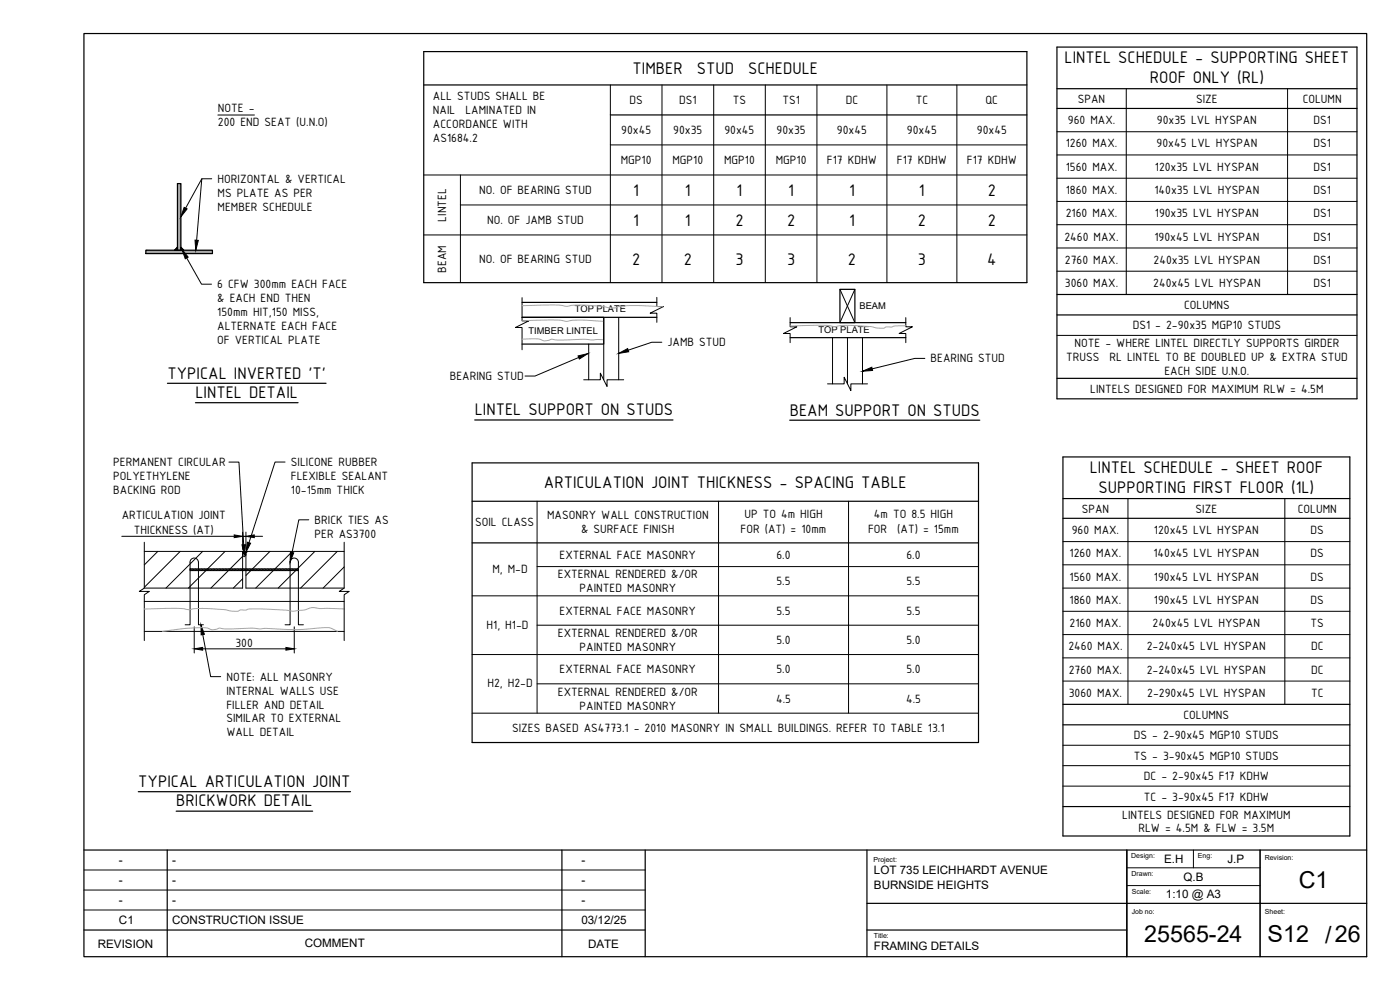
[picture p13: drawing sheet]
<svg xmlns="http://www.w3.org/2000/svg" width="420mm" height="297mm" viewBox="0 0 420 297" stroke-linecap="round" stroke-linejoin="round" font-family="sans-serif">
<defs><g id="words">
<g font-size="7">
<text x="389.8" y="266.4">C1</text>
<text x="343.4" y="282.8">25565-24</text>
<text x="380.4" y="282.8">S12 /26</text>
</g>
<g font-size="5.4">
<text x="189.8" y="22.2">TIMBER</text>
<text x="209.1" y="22.2">STUD</text>
<text x="224.5" y="22.2">SCHEDULE</text>
<text x="319.5" y="18.9">LINTEL SCHEDULE - SUPPORTING SHEET</text>
<text x="345.1" y="25">ROOF ONLY (RL)</text>
<text x="190.1" y="58.7">1</text>
<text x="205.5" y="58.7">1</text>
<text x="221" y="58.7">1</text>
<text x="236.6" y="58.7">1</text>
<text x="254.8" y="58.7">1</text>
<text x="275.8" y="58.7">1</text>
<text x="296.5" y="58.7">2</text>
<text x="190.1" y="67.7">1</text>
<text x="205.5" y="67.7">1</text>
<text x="220.7" y="67.7">2</text>
<text x="236.2" y="67.7">2</text>
<text x="254.8" y="67.7">1</text>
<text x="275.5" y="67.7">2</text>
<text x="296.5" y="67.7">2</text>
<text x="189.7" y="79.4">2</text>
<text x="205.2" y="79.4">2</text>
<text x="220.7" y="79.4">3</text>
<text x="236.2" y="79.4">3</text>
<text x="254.4" y="79.4">2</text>
<text x="275.5" y="79.4">3</text>
<text x="296.3" y="79.4">4</text>
<text x="50.2" y="113.6">TYPICAL INVERTED 'T'</text>
<text x="58.7" y="119.4">LINTEL DETAIL</text>
<text x="142.5" y="124.6">LINTEL SUPPORT ON STUDS</text>
<text x="237" y="124.7">BEAM SUPPORT ON STUDS</text>
<text x="327" y="141.8">LINTEL SCHEDULE - SHEET ROOF</text>
<text x="163.3" y="146.4">ARTICULATION JOINT THICKNESS - SPACING TABLE</text>
<text x="329.7" y="148">SUPPORTING FIRST FLOOR (1L)</text>
<text x="41.5" y="236.1">TYPICAL ARTICULATION JOINT</text>
<text x="52.9" y="242">BRICKWORK DETAIL</text>
</g>
<g font-size="3.9">
<text x="129.9" y="30">ALL STUDS SHALL BE</text>
<text x="65.4" y="33.5">NOTE -</text>
<text x="129.9" y="34.1">NAIL</text>
<text x="139.7" y="34.1">LAMINATED IN</text>
<text x="188.9" y="31.2">DS</text>
<text x="203.8" y="31.2">DS1</text>
<text x="219.9" y="31.2">TS</text>
<text x="234.8" y="31.2">TS1</text>
<text x="253.8" y="31.2">DC</text>
<text x="274.8" y="31.2">TC</text>
<text x="295.8" y="31.2">QC</text>
<text x="323.5" y="30.8">SPAN</text>
<text x="359" y="30.8">SIZE</text>
<text x="390.9" y="30.8">COLUMN</text>
<text x="65.4" y="37.9">200 END SEAT (U.N.O)</text>
<text x="129.9" y="38.3">ACCORDANCE WITH</text>
<text x="186.4" y="40.2">90x45</text>
<text x="202.1" y="40.2">90x35</text>
<text x="217.4" y="40.2">90x45</text>
<text x="233" y="40.2">90x35</text>
<text x="251.2" y="40.2">90x45</text>
<text x="272.2" y="40.2">90x45</text>
<text x="293.2" y="40.2">90x45</text>
<text x="320.5" y="37.3">960 MAX.</text>
<text x="347.2" y="37.3">90x35 LVL HYSPAN</text>
<text x="394.2" y="37.3">DS1</text>
<text x="129.9" y="42.5">AS1684.2</text>
<text x="319.8" y="44.2">1260 MAX.</text>
<text x="347.1" y="44.2">90x45 LVL HYSPAN</text>
<text x="394.2" y="44.2">DS1</text>
<text x="186.3" y="49.2">MGP10</text>
<text x="201.8" y="49.2">MGP10</text>
<text x="217.3" y="49.2">MGP10</text>
<text x="232.8" y="49.2">MGP10</text>
<text x="248.2" y="49.2">F17 KDHW</text>
<text x="269.2" y="49.2">F17 KDHW</text>
<text x="290.2" y="49.2">F17 KDHW</text>
<text x="319.8" y="51.2">1560 MAX.</text>
<text x="346.6" y="51.2">120x35 LVL HYSPAN</text>
<text x="394.2" y="51.2">DS1</text>
<text x="65.3" y="54.9">HORIZONTAL &amp; VERTICAL</text>
<text x="65.3" y="59.1">MS PLATE AS PER</text>
<text x="143.8" y="58.2">NO. OF BEARING STUD</text>
<text x="319.8" y="58.2">1860 MAX.</text>
<text x="346.5" y="58.2">140x35 LVL HYSPAN</text>
<text x="394.2" y="58.2">DS1</text>
<text x="65.3" y="63.2">MEMBER SCHEDULE</text>
<text x="319.8" y="65.2">2160 MAX.</text>
<text x="346.6" y="65.2">190x35 LVL HYSPAN</text>
<text x="394.2" y="65.2">DS1</text>
<text x="133.9" y="66.5" transform="rotate(-90 133.9 66.5)">LINTEL</text>
<text x="146.2" y="67.2">NO. OF JAMB STUD</text>
<text x="319.5" y="72.2">2460 MAX.</text>
<text x="346.5" y="72.2">190x45 LVL HYSPAN</text>
<text x="394.2" y="72.2">DS1</text>
<text x="133.9" y="81.8" transform="rotate(-90 133.9 81.8)">BEAM</text>
<text x="143.8" y="78.9">NO. OF BEARING STUD</text>
<text x="319.6" y="79.1">2760 MAX.</text>
<text x="346.2" y="79.1">240x35 LVL HYSPAN</text>
<text x="394.2" y="79.1">DS1</text>
<text x="65.2" y="86.5">6 CFW 300mm EACH FACE</text>
<text x="319.6" y="86.1">3060 MAX.</text>
<text x="346.1" y="86.1">240x45 LVL HYSPAN</text>
<text x="394.2" y="86.1">DS1</text>
<text x="65.2" y="90.7">&amp; EACH END THEN</text>
<text x="65.2" y="94.9">150mm HIT,150 MISS,</text>
<text x="355.3" y="92.7">COLUMNS</text>
<text x="65.2" y="99">ALTERNATE EACH FACE</text>
<text x="340" y="98.8">DS1 - 2-90x35 MGP10 STUDS</text>
<text x="65.2" y="103.2">OF VERTICAL PLATE</text>
<text x="200.4" y="103.9">JAMB STUD</text>
<text x="322.5" y="104.2">NOTE - WHERE LINTEL DIRECTLY SUPPORTS GIRDER</text>
<text x="279.3" y="108.7">BEARING STUD</text>
<text x="320" y="108.3">TRUSS</text>
<text x="333" y="108.3">RL LINTEL TO BE DOUBLED UP &amp; EXTRA STUD</text>
<text x="349.5" y="112.5">EACH SIDE U.N.O.</text>
<text x="135" y="114">BEARING STUD</text>
<text x="327.2" y="117.8">LINTELS DESIGNED FOR MAXIMUM RLW = 4.5M</text>
<text x="34" y="139.9">PERMANENT CIRCULAR</text>
<text x="87.3" y="139.9">SILICONE RUBBER</text>
<text x="34" y="144">POLYETHYLENE</text>
<text x="34" y="148.2">BACKING ROD</text>
<text x="87.3" y="144">FLEXIBLE SEALANT</text>
<text x="87.3" y="148.2">10-15mm THICK</text>
<text x="36.6" y="155.7">ARTICULATION JOINT</text>
<text x="164.2" y="155.8">MASONRY WALL CONSTRUCTION</text>
<text x="223.4" y="155.6">UP TO 4m HIGH</text>
<text x="262.3" y="155.6">4m TO 8.5 HIGH</text>
<text x="324.6" y="153.8">SPAN</text>
<text x="358.8" y="153.8">SIZE</text>
<text x="389.5" y="153.8">COLUMN</text>
<text x="40.2" y="160.2">THICKNESS (AT)</text>
<text x="94.4" y="157.2">BRICK TIES AS</text>
<text x="94.4" y="161.4">PER AS3700</text>
<text x="142.6" y="157.9">SOIL CLASS</text>
<text x="174.4" y="160">&amp; SURFACE FINISH</text>
<text x="222.3" y="160">FOR (AT) = 10mm</text>
<text x="260.5" y="160">FOR</text>
<text x="269.3" y="160">(AT) = 15mm</text>
<text x="321.6" y="160.3">960 MAX.</text>
<text x="346.3" y="160.3">120x45 LVL HYSPAN</text>
<text x="393.3" y="160.3">DS</text>
<text x="167.9" y="167.7">EXTERNAL FACE MASONRY</text>
<text x="233" y="167.7">6.0</text>
<text x="272" y="167.7">6.0</text>
<text x="321" y="167.2">1260 MAX.</text>
<text x="346.2" y="167.2">140x45 LVL HYSPAN</text>
<text x="393.3" y="167.2">DS</text>
<text x="147.8" y="171.8">M, M-D</text>
<text x="167.4" y="173.6">EXTERNAL RENDERED &amp;/OR</text>
<text x="173.9" y="177.7">PAINTED MASONRY</text>
<text x="233" y="175.6">5.5</text>
<text x="272" y="175.6">5.5</text>
<text x="321" y="174.2">1560 MAX.</text>
<text x="346.3" y="174.2">190x45 LVL HYSPAN</text>
<text x="393.3" y="174.2">DS</text>
<text x="167.9" y="184.4">EXTERNAL FACE MASONRY</text>
<text x="233" y="184.4">5.5</text>
<text x="272" y="184.4">5.5</text>
<text x="321" y="181.2">1860 MAX.</text>
<text x="346.3" y="181.2">190x45 LVL HYSPAN</text>
<text x="393.3" y="181.2">DS</text>
<text x="146" y="188.6">H1, H1-D</text>
<text x="167.4" y="191.1">EXTERNAL RENDERED &amp;/OR</text>
<text x="321" y="188.2">2160 MAX.</text>
<text x="345.9" y="188.2">240x45 LVL HYSPAN</text>
<text x="393.3" y="188.2">TS</text>
<text x="70.7" y="194">300</text>
<text x="173.9" y="195.3">PAINTED MASONRY</text>
<text x="233" y="193.2">5.0</text>
<text x="272" y="193.2">5.0</text>
<text x="320.6" y="195.1">2460 MAX.</text>
<text x="344.2" y="195.1">2-240x45 LVL HYSPAN</text>
<text x="393.5" y="195.1">DC</text>
<text x="167.9" y="202">EXTERNAL FACE MASONRY</text>
<text x="233" y="202">5.0</text>
<text x="272" y="202">5.0</text>
<text x="320.8" y="202.1">2760 MAX.</text>
<text x="344.2" y="202.1">2-240x45 LVL HYSPAN</text>
<text x="393.5" y="202.1">DC</text>
<text x="68" y="204.2">NOTE: ALL MASONRY</text>
<text x="68" y="208.4">INTERNAL WALLS USE</text>
<text x="146.3" y="206.2">H2, H2-D</text>
<text x="167.4" y="208.8">EXTERNAL RENDERED &amp;/OR</text>
<text x="320.8" y="209.1">3060 MAX.</text>
<text x="344.3" y="209.1">2-290x45 LVL HYSPAN</text>
<text x="393.5" y="209.1">TC</text>
<text x="68" y="212.6">FILLER AND DETAIL</text>
<text x="173.9" y="212.9">PAINTED MASONRY</text>
<text x="232.9" y="210.8">4.5</text>
<text x="271.9" y="210.8">4.5</text>
<text x="355.2" y="215.7">COLUMNS</text>
<text x="68" y="216.8">SIMILAR TO EXTERNAL</text>
<text x="68" y="220.9">WALL DETAIL</text>
<text x="153.7" y="219.6">SIZES BASED AS4773.1 - 2010 MASONRY IN SMALL BUILDINGS. REFER TO TABLE 13.1</text>
<text x="340.3" y="221.8">DS - 2-90x45 MGP10 STUDS</text>
<text x="340.3" y="227.9">TS - 3-90x45 MGP10 STUDS</text>
<text x="343.3" y="234">DC - 2-90x45 F17 KDHW</text>
<text x="336.8" y="245.6">LINTELS DESIGNED FOR MAXIMUM</text>
<text x="343.3" y="240.2">TC - 3-90x45 F17 KDHW</text>
<text x="341.7" y="249.8">RLW = 4.5M &amp; FLW = 3.5M</text>
</g>
<g font-size="3.5">
<text x="35.7" y="259.3">-</text>
<text x="51.7" y="259.3">-</text>
<text x="174.5" y="259.3">-</text>
<text x="262.3" y="262.3">LOT 735 LEICHHARDT AVENUE</text>
<text x="349.4" y="258.9">E.H</text>
<text x="368.3" y="258.9">J.P</text>
<text x="35.7" y="265.3">-</text>
<text x="51.7" y="265.3">-</text>
<text x="174.5" y="265.3">-</text>
<text x="262.3" y="266.7">BURNSIDE HEIGHTS</text>
<text x="349.9" y="269.6">1:10 @ A3</text>
<text x="355.2" y="264.2">Q.B</text>
<text x="35.7" y="271.3">-</text>
<text x="51.7" y="271.3">-</text>
<text x="174.5" y="271.3">-</text>
<text x="35.7" y="277.3">C1</text>
<text x="51.7" y="277.3">CONSTRUCTION ISSUE</text>
<text x="174.5" y="277.3">03/12/25</text>
<text x="29.3" y="284.3">REVISION</text>
<text x="91.4" y="284.3">COMMENT</text>
<text x="176.5" y="284.3">DATE</text>
<text x="262.3" y="285">FRAMING DETAILS</text>
</g>
<g font-size="2.8">
<text x="172.5" y="93.7">TOP PLATE</text>
<text x="257.9" y="92.7">BEAM</text>
<text x="158.6" y="100.3">TIMBER LINTEL</text>
<text x="245.7" y="99.8">TOP PLATE</text>
</g>
<g font-size="2.1">
<text x="339.5" y="257.5">Design:</text>
<text x="359.5" y="257.5">Eng:</text>
<text x="262.1" y="258.6">Project:</text>
<text x="339.6" y="262.8">Drawn:</text>
<text x="379.6" y="258.1">Revision:</text>
<text x="339.7" y="268.1">Scale:</text>
<text x="339.7" y="274.1">Job no:</text>
<text x="379.6" y="274.1">Sheet:</text>
<text x="262.2" y="281.4">Title:</text>
</g>
</g></defs>
<!-- layer: 000 HI Detail Beam Steel Major -->
<path d="M53.3 74.2v.9h-.9zM54.3 74.2l.9 .9h-.9z" fill="#000" stroke="#000" stroke-width=".3"/>
<!-- layer: 000 HI Detail Shade -->
<g fill="#a6a6a6" stroke="#a6a6a6" stroke-width=".3">
<path d="M53.3 55.1l1 20v-20zM53.3 55.1l1 20h-1z"/>
<path d="M43.8 75.1l20 1v-1zM43.8 75.1l20 1h-20z"/>
</g>
<!-- layer: 000 HI Detail beam -->
<path d="M53.3 55.1h1v20h-1zM43.8 75.1h20v1h-20z" fill="none" stroke="#000" stroke-width=".36"/>
<!-- layer: 000 HI Text 2.5 Details -->
<path d="M54.6 74.8l1.9 2.3-.9 .5zM55.3 62.2l.9 .5-1.9 2.4zM58.5 72l1 .1-.7 3zM173.5 106.8l2.9-.7-2.5 1.6zM185.7 106l2.7-1.4 .3 .9zM258.8 111.4l2.8-1.2 .3 1zM72.6 163.5l1-.1-.3 3.1zM74.3 162.7l.9 .3-1.4 2.7zM87.2 165.7l.9 .2-1 2.8zM60.3 187.5l1 2.8-.9 .2z" fill="#000" stroke="#000" stroke-width=".3"/>
<path d="M65.4 34.5h11M60.6 53.6l-4.9 8.8M63.5 53.6h-2.9l-1.6 18.5M56 77.4l4.5 7.9h3M173.7 107.3l-13.1 5.5h-3M198.6 102.7h-3l-7.1 2.4M277.6 107.5h-3l-12.8 3.2M68.7 138.6h3l1.4 24.9M85.6 138.6h-3l-7.9 24.2M92.7 156h-3l-2 9.8M60.9 190.4l2.3 12.6h3" fill="none" stroke="#000" stroke-width=".3"/>
<!-- layer: 000 HI Text 3.5 Details -->
<path d="M50.2 115h47.7M58.7 120.8h30.8M142.5 126h59.5M237 126.1h57M41.5 237.5h63.7M52.9 243.4h40.9" fill="none" stroke="#000" stroke-width=".36"/>
<!-- layer: 000 HI Detail Beam Steel Major -->
<path d="M53.3 74.2v.9h-.9zM54.3 74.2l.9 .9h-.9z" fill="none" stroke="#000" stroke-width=".36"/>
<!-- layer: 000 HI Detail Beam Steel Minor -->
<g fill="none" stroke="#000" stroke-width=".3">
<path d="M57 170.7h32.6v.5h-32.6zM57.4 170.7l-.4 .3M57.8 170.7l-.5 .5M58.3 170.7l-.5 .5M58.7 170.7l-.5 .5M59.2 170.7l-.5 .5M59.6 170.7l-.5 .5M60 170.7l-.5 .5M60.5 170.7l-.5 .5M60.9 170.7l-.4 .5M61.4 170.7l-.5 .5M61.8 170.7l-.5 .5"/>
<path d="M62.3 170.7l-.5 .5M62.7 170.7l-.4 .5M63.2 170.7l-.5 .5M63.6 170.7l-.5 .5M64.1 170.7l-.5 .5M64.5 170.7l-.4 .5M65 170.7l-.5 .5M65.4 170.7l-.5 .5M65.9 170.7l-.5 .5M66.3 170.7l-.5 .5M66.8 170.7l-.5 .5M67.2 170.7l-.5 .5"/>
<path d="M67.7 170.7l-.5 .5M68.1 170.7l-.5 .5M68.6 170.7l-.5 .5M69 170.7l-.5 .5M69.5 170.7l-.5 .5M69.9 170.7l-.5 .5M70.4 170.7l-.5 .5M70.8 170.7l-.5 .5M71.3 170.7l-.5 .5M71.7 170.7l-.5 .5M72.2 170.7l-.5 .5M72.6 170.7l-.5 .5"/>
<path d="M72.8 165.4l.5 .2 .5-.2v.6h-1zM72.9 165.5l-.1 .1M73.1 170.7l-.5 .5M73.2 165.6l-.3 .4M73.5 170.7l-.5 .5M73.8 165.5l-.5 .5M73.8 165.9v.1M74 170.7l-.5 .5M74.4 170.7l-.5 .5M74.9 170.7l-.5 .5M75.3 170.7l-.5 .5M75.8 170.7l-.5 .5"/>
<path d="M76.2 170.7l-.5 .5M76.7 170.7l-.5 .5M77.1 170.7l-.5 .5M77.6 170.7l-.5 .5M78 170.7l-.5 .5M78.5 170.7l-.5 .5M78.9 170.7l-.5 .5M79.4 170.7l-.5 .5M79.8 170.7l-.5 .5M80.3 170.7l-.5 .5M80.7 170.7l-.5 .5M81.2 170.7l-.6 .5"/>
<path d="M81.6 170.7l-.5 .5M82 170.7l-.4 .5M82.5 170.7l-.5 .5M83 170.7l-.6 .5M83.4 170.7l-.5 .5M83.8 170.7l-.4 .5M84.3 170.7l-.5 .5M84.8 170.7l-.6 .5M85.2 170.7l-.5 .5M85.6 170.7l-.4 .5M86.1 170.7l-.5 .5M86.6 170.7l-.6 .5"/>
<path d="M87 170.7l-.5 .5M87.4 170.7l-.5 .5M87.9 170.7l-.5 .5M88.3 170.7l-.5 .5M88.8 170.7l-.5 .5M89.2 170.7l-.5 .5M89.6 170.8l-.4 .4"/>
<circle cx="73.3" cy="166.5" r=".5"/>
</g>
<!-- layer: 000 HI Detail Walls -->
<g fill="none" stroke="#000" stroke-width=".3">
<path d="M43.3 165.4h29.5v11.1h-29.5M47.3 165.4l-4 4.1M54.1 165.4l-10.8 10.8M60.8 165.4l-11 11.1M67.5 165.4l-11 11.1M72.8 166.9l-9.5 9.6M72.8 173.7l-2.8 2.8M74.3 165.4l-.5 .5M81 165.4l-7.2 7.3M87.8 165.4l-11 11.1M94.5 165.4l-11 11.1M101.2 165.4l-11 11.1"/>
<path d="M103.3 165.4h-29.5v11.1h29.5M103.3 170.1l-6.3 6.4M43.3 189.4h60M43.3 180.5h60"/>
</g>
<!-- layer: 000 HI Detail Beam connection -->
<path d="M181.2 95.2v18.7M185.7 95.2v18.7M176.7 103.2v10.7M249.9 101.3v13.9M254.3 101.3v13.9M258.8 101.3v13.9M57 168.7a1.26 1.26 0 0 1 1.3-1.3 1.26 1.26 0 0 1 1.2 1.3M57 168.7v18.8h-1.4M59.6 168.7v18.8h1.4M87 168.7a1.26 1.26 0 0 1 1.3-1.3 1.26 1.26 0 0 1 1.3 1.3M87.1 168.7v18.8h-1.5M89.6 168.7v18.8h1.5" fill="none" stroke="#000" stroke-width=".3"/>
<!-- layer: 000 HI Dimensions -->
<path d="M72.8 159.6v5.2M73.8 159.6v5.2M36.6 160.9h33.7M72.8 160.9h1M76.3 160.9h2.5M58.3 188.1v7.8M60.8 194.7h25M88.3 188.1v7.8" fill="none" stroke="#000" stroke-width=".3"/>
<path d="M70.3 160.5l2.5 .4-2.5 .4zM73.8 160.9l2.5-.4v.8zM58.3 194.7l2.5-.4v.8zM85.8 194.3l2.5 .4-2.5 .4z" fill="#000" stroke="#000" stroke-width=".3"/>
<!-- layer: 000 HI Text 2.5 Plan -->
<path d="M141.7 138.9h152v83.9h-152zM141.7 150.4h152M141.7 162.9h152" fill="none" stroke="#000" stroke-width=".36"/>
<path d="M161.2 150.4v63.6M215.6 150.4v63.6M254.7 150.4v63.6M141.7 178.8h152M161.2 170h132.5M141.7 196.4h152M161.2 187.6h132.5M141.7 214h152M161.2 205.2h132.5" fill="none" stroke="#000" stroke-width=".3"/>
<!-- layer: 000 HI Detail Shade -->
<path d="M156.7 96.2a59 59 0 0 1 12.2 0 4.9 4.9 0 0 0 2.9-.1h3.8l5.6 .4M156.7 91.7l11.5-.1a5.2 5.2 0 0 0 3.5 0h5.3l3.8 .3 2.7 .5a2.26 2.26 0 0 0 2-.4 3.8 3.8 0 0 0 2.6-.3h3.8l7.1 .3M271.8 97.8l-3.6 .1a3 3 0 0 1-2.3 .2 5.1 5.1 0 0 1-3.9 0l-6.5-.5-3.8 .2a4 4 0 0 1-3-.1l-11.6 .1M156.7 101.8l4.1-.2 1.5 .3a4.2 4.2 0 0 0 3.4-.1l1.7 .2 7.3-.2 6.5 .1M48.8 189.4l7.8-.9 4.5-.2 1.5 .3a4.2 4.2 0 0 0 3.4-.1l1.6 .2 8.4-.2 2 .2 2-.2 9.2 .4 9.3-.6 2.8 1.1M103.3 182.7l-7.4-.1-2.1-.3-2.3 .7-3.4 .4-7.5-.6h-6.1a3 3 0 0 1-2.4 .2 5.1 5.1 0 0 1-3.9 .1l-6.3-.5-4.1 .1a4.1 4.1 0 0 1-2.9-.1l-11.6 .1" fill="none" stroke="#a6a6a6" stroke-width=".3"/>
<!-- layer: 000 HI Detail break arrow -->
<path d="M156.7 89.3v7h2l-4 2h2v6.7M197.1 89.2v2.8h2l-4 2h2v2.7M237.1 95.3v2.8h2l-4 2h2v2.7M271.8 95.3v2.8h2l-4 2h2v2.7M175.2 113.9h5v-1.9l2 4v-2.1h5M248.3 115.2h5v-2l2.1 4v-2h5M43.3 162.7v13.8l-1.5 .9h3l-1.5 1v13.8M103.3 162.7v13.8l-1.5 .9h3l-1.5 1v13.8" fill="none" stroke="#000" stroke-width=".3"/>
<!-- layer: 000 HI Plan Schedule -->
<g fill="none" stroke="#000" stroke-width=".36">
<path d="M127.2 15.5h181v69.3h-181zM317.2 14.1h90v105.6h-90zM127.2 25.5h181M183.2 34.5h125M317.2 26.6h90M317.2 32.5h90M317.2 88.4h90M317.2 94.5h90M317.2 113.5h90M319 137.1h86.1v113.7h-86.1zM319 149.6h86.1M319 155.5h86.1"/>
<path d="M319 211.3h86.1M319 217.5h86.1M319 242h86.1"/>
</g>
<g fill="none" stroke="#000" stroke-width=".3">
<path d="M183.2 25.5v59.3M198.7 25.5v59.3M214.2 25.5v59.3M229.7 25.5v59.3M245.2 25.5v59.3M266.2 25.5v59.3M287.2 25.5v59.3M317.2 39.5h90M338 26.6v61.8M386.4 26.6v61.8M127.2 52.5h181M138.2 52.5v32.3"/>
<path d="M183.2 43.5h125M317.2 46.5h90M317.2 53.5h90M127.2 70.5h181M138.2 61.5h170M317.2 60.4h90M317.2 67.4h90M317.2 74.4h90M317.2 81.4h90M317.2 100.6h90M338.5 149.6v61.7M385.6 149.6v61.7"/>
<path d="M319 162.5h86.1M319 169.5h86.1M319 176.5h86.1M319 183.4h86.1M319 190.4h86.1M319 197.4h86.1M319 204.4h86.1M319 223.6h86.1M319 229.7h86.1M319 235.9h86.1"/>
</g>
<!-- layer: 000 HI-3.5 -->
<path d="M156.7 95.2h40.4M156.7 90.7h40.4M237.1 96.8h34.7M237.1 101.3h34.7" fill="none" stroke="#000" stroke-width=".36"/>
<!-- layer: 000 HI Detail Beam Timber Major -->
<path d="M156.7 95.2h24.5v8h-24.5M252.1 86.8h4.5v10h-4.5z" fill="none" stroke="#000" stroke-width=".36"/>
<!-- layer: 000 HI Detail Beam Timber Minor -->
<path d="M252.1 86.8l4.5 10M256.6 86.8l-4.5 10" fill="none" stroke="#000" stroke-width=".3"/>
<!-- layer: 000 HI Title Block -->
<path d="M25.2 10.1h385v276.9h-385zM25.2 255h385M50.2 255v32M168.6 255v32M193.6 255v32M260.2 255v32M338.2 255v32M378.2 255v32M25.2 279h168.4M260.2 271h150M260.2 279h78" fill="none" stroke="#000" stroke-width=".36"/>
<!-- layer: 000 HI Title block minor -->
<path d="M358.2 255v5.4M25.2 261h168.4M25.2 267h168.4M25.2 273h168.4M338.2 260.4h40M338.2 265.7h40" fill="none" stroke="#000" stroke-width=".3"/>
<!-- layer: HI Title Block -->
<path d="M378.2 255v32" fill="none" stroke="#000" stroke-width=".3"/>
<use href="#words"/>
</svg>
